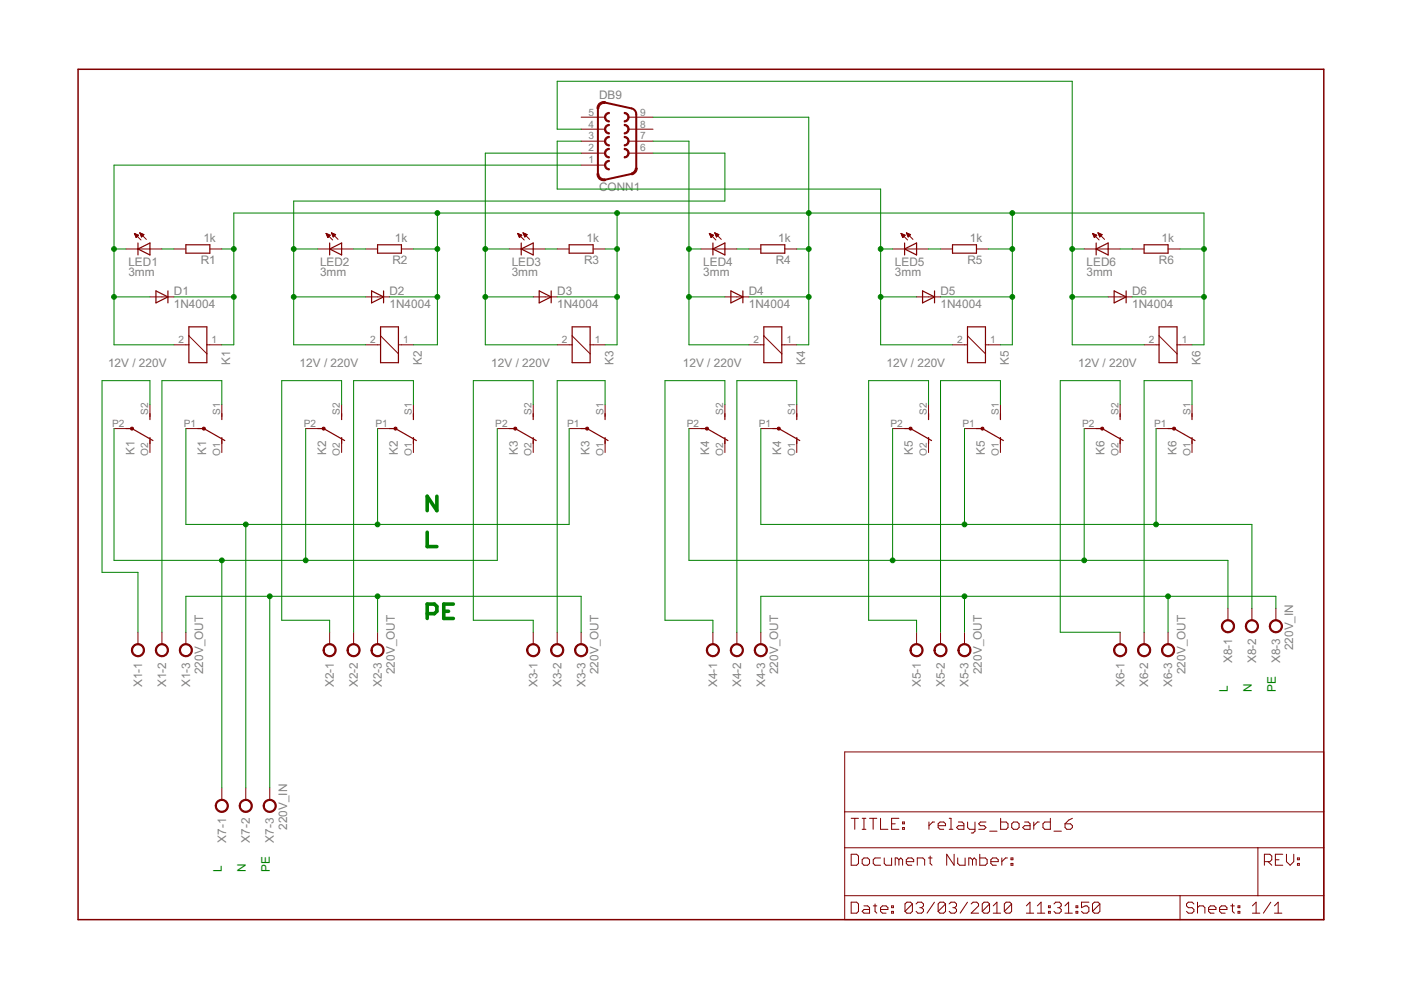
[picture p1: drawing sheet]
<svg xmlns="http://www.w3.org/2000/svg" width="297mm" height="210mm" viewBox="0 0 297 210" stroke-linecap="round" stroke-linejoin="round" font-family="sans-serif">
<defs><g id="words">
<g font-size="2.8" fill="#808080">
<text x="127" y="20.9">DB9</text>
<text x="127" y="40.6">CONN1</text>
<text x="43.1" y="51.3">1k</text>
<text x="83.7" y="51.3">1k</text>
<text x="124.4" y="51.3">1k</text>
<text x="165" y="51.3">1k</text>
<text x="205.6" y="51.3">1k</text>
<text x="246.3" y="51.3">1k</text>
<text x="27.2" y="58.5">3mm</text>
<text x="27.2" y="56.3">LED1</text>
<text x="42.6" y="56.1">R1</text>
<text x="67.9" y="58.5">3mm</text>
<text x="67.9" y="56.3">LED2</text>
<text x="83.2" y="56.1">R2</text>
<text x="108.5" y="58.5">3mm</text>
<text x="108.5" y="56.3">LED3</text>
<text x="123.8" y="56.1">R3</text>
<text x="149.1" y="58.5">3mm</text>
<text x="149.1" y="56.3">LED4</text>
<text x="164.5" y="56.1">R4</text>
<text x="189.8" y="58.5">3mm</text>
<text x="189.8" y="56.3">LED5</text>
<text x="205.1" y="56.1">R5</text>
<text x="230.4" y="58.5">3mm</text>
<text x="230.4" y="56.3">LED6</text>
<text x="245.7" y="56.1">R6</text>
<text x="36.9" y="65.3">1N4004</text>
<text x="36.9" y="62.5">D1</text>
<text x="82.6" y="65.3">1N4004</text>
<text x="82.6" y="62.5">D2</text>
<text x="118.1" y="65.3">1N4004</text>
<text x="118.1" y="62.5">D3</text>
<text x="158.8" y="65.3">1N4004</text>
<text x="158.8" y="62.5">D4</text>
<text x="199.4" y="65.3">1N4004</text>
<text x="199.4" y="62.5">D5</text>
<text x="240" y="65.3">1N4004</text>
<text x="240" y="62.5">D6</text>
<text x="22.9" y="77.8">12V / 220V</text>
<text x="48.8" y="77.4" transform="rotate(-90 48.8 77.4)">K1</text>
<text x="63.5" y="77.8">12V / 220V</text>
<text x="89.4" y="77.4" transform="rotate(-90 89.4 77.4)">K2</text>
<text x="104.2" y="77.8">12V / 220V</text>
<text x="130.1" y="77.4" transform="rotate(-90 130.1 77.4)">K3</text>
<text x="144.8" y="77.8">12V / 220V</text>
<text x="170.7" y="77.4" transform="rotate(-90 170.7 77.4)">K4</text>
<text x="188" y="77.8">12V / 220V</text>
<text x="213.9" y="77.4" transform="rotate(-90 213.9 77.4)">K5</text>
<text x="228.6" y="77.8">12V / 220V</text>
<text x="254.5" y="77.4" transform="rotate(-90 254.5 77.4)">K6</text>
<text x="28.5" y="96.5" transform="rotate(-90 28.5 96.5)">K1</text>
<text x="43.7" y="96.5" transform="rotate(-90 43.7 96.5)">K1</text>
<text x="69.1" y="96.5" transform="rotate(-90 69.1 96.5)">K2</text>
<text x="84.4" y="96.5" transform="rotate(-90 84.4 96.5)">K2</text>
<text x="109.8" y="96.5" transform="rotate(-90 109.8 96.5)">K3</text>
<text x="125" y="96.5" transform="rotate(-90 125 96.5)">K3</text>
<text x="150.4" y="96.5" transform="rotate(-90 150.4 96.5)">K4</text>
<text x="165.6" y="96.5" transform="rotate(-90 165.6 96.5)">K4</text>
<text x="193.6" y="96.5" transform="rotate(-90 193.6 96.5)">K5</text>
<text x="208.8" y="96.5" transform="rotate(-90 208.8 96.5)">K5</text>
<text x="234.2" y="96.5" transform="rotate(-90 234.2 96.5)">K6</text>
<text x="249.4" y="96.5" transform="rotate(-90 249.4 96.5)">K6</text>
<text x="274.2" y="137.9" transform="rotate(-90 274.2 137.9)">220V_IN</text>
<text x="43.1" y="142.9" transform="rotate(-90 43.1 142.9)">220V_OUT</text>
<text x="83.7" y="142.9" transform="rotate(-90 83.7 142.9)">220V_OUT</text>
<text x="126.9" y="142.9" transform="rotate(-90 126.9 142.9)">220V_OUT</text>
<text x="165" y="142.9" transform="rotate(-90 165 142.9)">220V_OUT</text>
<text x="208.2" y="142.9" transform="rotate(-90 208.2 142.9)">220V_OUT</text>
<text x="251.3" y="142.9" transform="rotate(-90 251.3 142.9)">220V_OUT</text>
<text x="261.2" y="140.6" transform="rotate(-90 261.2 140.6)">X8-1</text>
<text x="266.3" y="140.6" transform="rotate(-90 266.3 140.6)">X8-2</text>
<text x="271.4" y="140.6" transform="rotate(-90 271.4 140.6)">X8-3</text>
<text x="30.1" y="145.7" transform="rotate(-90 30.1 145.7)">X1-1</text>
<text x="35.2" y="145.7" transform="rotate(-90 35.2 145.7)">X1-2</text>
<text x="40.3" y="145.7" transform="rotate(-90 40.3 145.7)">X1-3</text>
<text x="70.8" y="145.7" transform="rotate(-90 70.8 145.7)">X2-1</text>
<text x="75.9" y="145.7" transform="rotate(-90 75.9 145.7)">X2-2</text>
<text x="80.9" y="145.7" transform="rotate(-90 80.9 145.7)">X2-3</text>
<text x="113.9" y="145.7" transform="rotate(-90 113.9 145.7)">X3-1</text>
<text x="119" y="145.7" transform="rotate(-90 119 145.7)">X3-2</text>
<text x="124.1" y="145.7" transform="rotate(-90 124.1 145.7)">X3-3</text>
<text x="152" y="145.7" transform="rotate(-90 152 145.7)">X4-1</text>
<text x="157.1" y="145.7" transform="rotate(-90 157.1 145.7)">X4-2</text>
<text x="162.2" y="145.7" transform="rotate(-90 162.2 145.7)">X4-3</text>
<text x="195.2" y="145.7" transform="rotate(-90 195.2 145.7)">X5-1</text>
<text x="200.3" y="145.7" transform="rotate(-90 200.3 145.7)">X5-2</text>
<text x="205.4" y="145.7" transform="rotate(-90 205.4 145.7)">X5-3</text>
<text x="238.4" y="145.7" transform="rotate(-90 238.4 145.7)">X6-1</text>
<text x="243.5" y="145.7" transform="rotate(-90 243.5 145.7)">X6-2</text>
<text x="248.5" y="145.7" transform="rotate(-90 248.5 145.7)">X6-3</text>
<text x="47.9" y="178.7" transform="rotate(-90 47.9 178.7)">X7-1</text>
<text x="53" y="178.7" transform="rotate(-90 53 178.7)">X7-2</text>
<text x="58.1" y="178.7" transform="rotate(-90 58.1 178.7)">X7-3</text>
<text x="60.9" y="175.9" transform="rotate(-90 60.9 175.9)">220V_IN</text>
</g>
<g font-size="2.8" fill="#008000">
<text x="260.4" y="146.7" transform="rotate(-90 260.4 146.7)">L</text>
<text x="265.4" y="146.7" transform="rotate(-90 265.4 146.7)">N</text>
<text x="270.5" y="146.7" transform="rotate(-90 270.5 146.7)">PE</text>
<text x="47" y="184.8" transform="rotate(-90 47 184.8)">L</text>
<text x="52.1" y="184.8" transform="rotate(-90 52.1 184.8)">N</text>
<text x="57.2" y="184.8" transform="rotate(-90 57.2 184.8)">PE</text>
</g>
<g font-size="2.4" fill="#808080">
<text x="124.8" y="29.6">3</text>
<text x="124.8" y="27">4</text>
<text x="124.8" y="24.5">5</text>
<text x="135.7" y="29.6">7</text>
<text x="135.7" y="27">8</text>
<text x="135.7" y="24.5">9</text>
<text x="124.8" y="34.7">1</text>
<text x="124.8" y="32.1">2</text>
<text x="135.7" y="32.1">6</text>
<text x="37.9" y="72.7">2</text>
<text x="44.8" y="72.7">1</text>
<text x="78.5" y="72.7">2</text>
<text x="85.5" y="72.7">1</text>
<text x="119.1" y="72.7">2</text>
<text x="126.1" y="72.7">1</text>
<text x="159.8" y="72.7">2</text>
<text x="166.7" y="72.7">1</text>
<text x="202.9" y="72.7">2</text>
<text x="209.9" y="72.7">1</text>
<text x="243.6" y="72.7">2</text>
<text x="250.5" y="72.7">1</text>
<text x="31.4" y="88" transform="rotate(-90 31.4 88)">S2</text>
<text x="46.7" y="88" transform="rotate(-90 46.7 88)">S1</text>
<text x="72.1" y="88" transform="rotate(-90 72.1 88)">S2</text>
<text x="87.3" y="88" transform="rotate(-90 87.3 88)">S1</text>
<text x="112.7" y="88" transform="rotate(-90 112.7 88)">S2</text>
<text x="127.9" y="88" transform="rotate(-90 127.9 88)">S1</text>
<text x="153.3" y="88" transform="rotate(-90 153.3 88)">S2</text>
<text x="168.6" y="88" transform="rotate(-90 168.6 88)">S1</text>
<text x="196.5" y="88" transform="rotate(-90 196.5 88)">S2</text>
<text x="211.7" y="88" transform="rotate(-90 211.7 88)">S1</text>
<text x="237.1" y="88" transform="rotate(-90 237.1 88)">S2</text>
<text x="252.4" y="88" transform="rotate(-90 252.4 88)">S1</text>
<text x="23.8" y="90.5">P2</text>
<text x="39" y="90.5">P1</text>
<text x="64.4" y="90.5">P2</text>
<text x="79.6" y="90.5">P1</text>
<text x="105" y="90.5">P2</text>
<text x="120.3" y="90.5">P1</text>
<text x="145.7" y="90.5">P2</text>
<text x="160.9" y="90.5">P1</text>
<text x="188.8" y="90.5">P2</text>
<text x="204.1" y="90.5">P1</text>
<text x="229.5" y="90.5">P2</text>
<text x="244.7" y="90.5">P1</text>
<text x="31.4" y="96.6" transform="rotate(-90 31.4 96.6)">O2</text>
<text x="46.7" y="96.6" transform="rotate(-90 46.7 96.6)">O1</text>
<text x="72.1" y="96.6" transform="rotate(-90 72.1 96.6)">O2</text>
<text x="87.3" y="96.6" transform="rotate(-90 87.3 96.6)">O1</text>
<text x="112.7" y="96.6" transform="rotate(-90 112.7 96.6)">O2</text>
<text x="127.9" y="96.6" transform="rotate(-90 127.9 96.6)">O1</text>
<text x="153.3" y="96.6" transform="rotate(-90 153.3 96.6)">O2</text>
<text x="168.6" y="96.6" transform="rotate(-90 168.6 96.6)">O1</text>
<text x="196.5" y="96.6" transform="rotate(-90 196.5 96.6)">O2</text>
<text x="211.7" y="96.6" transform="rotate(-90 211.7 96.6)">O1</text>
<text x="237.1" y="96.6" transform="rotate(-90 237.1 96.6)">O2</text>
<text x="252.4" y="96.6" transform="rotate(-90 252.4 96.6)">O1</text>
</g>
</g></defs>
<g fill="#800000" stroke="#800000" stroke-width=".32">
<path d="M16.6 14.7v180.3z"/>
<path d="M16.6 195h264.1z"/>
<path d="M280.7 14.7v180.3z"/>
<path d="M16.6 14.7h264.1z"/>
</g>
<g fill="#800000" stroke="#800000" stroke-width=".21">
<path d="M179.1 195h71.1z"/>
<path d="M266.7 179.7h14z"/>
<path d="M179.1 189.9v5.1z"/>
<path d="M180.5 191.3v2.3z"/>
<path d="M180.5 193.6h1.1z"/>
<path d="M181.6 193.6l.4-.4z"/>
<path d="M182 191.7v1.5z"/>
<path d="M181.6 191.3l.4 .4z"/>
<path d="M180.5 191.3h1.1z"/>
<path d="M183.2 192.1h.8z"/>
<path d="M184 192.1l.4 .3z"/>
<path d="M184.4 192.4v1.2z"/>
<path d="M183.2 193.6h1.2z"/>
<path d="M182.8 193.2l.4 .4z"/>
<path d="M183.2 192.8l-.4 .4z"/>
<path d="M183.2 192.8h1.2z"/>
<path d="M185.5 191.7v1.5z"/>
<path d="M185.5 193.2l.4 .4z"/>
<path d="M185.1 192.1h.8z"/>
<path d="M187.1 193.6h.8z"/>
<path d="M186.7 193.2l.4 .4z"/>
<path d="M186.7 192.4v.8z"/>
<path d="M186.7 192.4l.4-.3z"/>
<path d="M187.1 192.1h.8z"/>
<path d="M187.9 192.1l.4 .3z"/>
<path d="M188.3 192.4v.4z"/>
<path d="M186.7 192.8h1.6z"/>
<path d="M189 192.1h.4z"/>
<path d="M189.4 192.1v.3z"/>
<path d="M189 192.4h.4z"/>
<path d="M189 192.1v.3z"/>
<path d="M189 193.2h.4z"/>
<path d="M189.4 193.2v.4z"/>
<path d="M189 193.6h.4z"/>
<path d="M189 193.2v.4z"/>
<path d="M191.9 191.7v1.5z"/>
<path d="M191.9 191.7l.4-.4z"/>
<path d="M192.3 191.3h.8z"/>
<path d="M193.1 191.3l.3 .4z"/>
<path d="M193.4 191.7v1.5z"/>
<path d="M193.4 193.2l-.3 .4z"/>
<path d="M192.3 193.6h.8z"/>
<path d="M191.9 193.2l.4 .4z"/>
<path d="M191.9 193.2l1.5-1.5z"/>
<path d="M194.2 191.7l.4-.4z"/>
<path d="M194.6 191.3h.8z"/>
<path d="M195.4 191.3l.4 .4z"/>
<path d="M195.8 191.7v.4z"/>
<path d="M195.4 192.4l.4-.3z"/>
<path d="M195 192.4h.4z"/>
<path d="M195.4 192.4l.4 .4z"/>
<path d="M195.8 192.8v.4z"/>
<path d="M195.4 193.6l.4-.4z"/>
<path d="M194.6 193.6h.8z"/>
<path d="M194.2 193.2l.4 .4z"/>
<path d="M198.1 191.3l-1.5 2.3z"/>
<path d="M198.9 191.7v1.5z"/>
<path d="M198.9 191.7l.4-.4z"/>
<path d="M199.3 191.3h.8z"/>
<path d="M200.1 191.3l.4 .4z"/>
<path d="M200.5 191.7v1.5z"/>
<path d="M200.1 193.6l.4-.4z"/>
<path d="M199.3 193.6h.8z"/>
<path d="M198.9 193.2l.4 .4z"/>
<path d="M200.5 191.7l-1.6 1.5z"/>
<path d="M201.2 191.7l.4-.4z"/>
<path d="M201.6 191.3h.8z"/>
<path d="M202.4 191.3l.4 .4z"/>
<path d="M202.8 191.7v.4z"/>
<path d="M202.8 192.1l-.4 .3z"/>
<path d="M202 192.4h.4z"/>
<path d="M202.4 192.4l.4 .4z"/>
<path d="M202.8 192.8v.4z"/>
<path d="M202.8 193.2l-.4 .4z"/>
<path d="M201.6 193.6h.8z"/>
<path d="M201.2 193.2l.4 .4z"/>
<path d="M205.1 191.3l-1.5 2.3z"/>
<path d="M205.9 193.6h1.6z"/>
<path d="M205.9 193.6l1.6-1.5z"/>
<path d="M207.5 191.7v.4z"/>
<path d="M207.1 191.3l.4 .4z"/>
<path d="M206.3 191.3h.8z"/>
<path d="M205.9 191.7l.4-.4z"/>
<path d="M208.3 191.7v1.5z"/>
<path d="M208.3 191.7l.3-.4z"/>
<path d="M208.6 191.3h.8z"/>
<path d="M209.4 191.3l.4 .4z"/>
<path d="M209.8 191.7v1.5z"/>
<path d="M209.8 193.2l-.4 .4z"/>
<path d="M208.6 193.6h.8z"/>
<path d="M208.3 193.2l.3 .4z"/>
<path d="M209.8 191.7l-1.5 1.5z"/>
<path d="M210.6 192.1l.8-.8z"/>
<path d="M211.4 191.3v2.3z"/>
<path d="M210.6 193.6h1.6z"/>
<path d="M212.9 191.7v1.5z"/>
<path d="M212.9 191.7l.4-.4z"/>
<path d="M213.3 191.3h.8z"/>
<path d="M214.1 191.3l.4 .4z"/>
<path d="M214.5 191.7v1.5z"/>
<path d="M214.5 193.2l-.4 .4z"/>
<path d="M213.3 193.6h.8z"/>
<path d="M212.9 193.2l.4 .4z"/>
<path d="M214.5 191.7l-1.6 1.5z"/>
<path d="M218.4 191.3l-.8 .8z"/>
<path d="M218.4 191.3v2.3z"/>
<path d="M217.6 193.6h1.6z"/>
<path d="M219.9 192.1l.8-.8z"/>
<path d="M220.7 191.3v2.3z"/>
<path d="M219.9 193.6h1.6z"/>
<path d="M222.3 192.1h.4z"/>
<path d="M222.7 192.1v.3z"/>
<path d="M222.3 192.4h.4z"/>
<path d="M222.3 192.1v.3z"/>
<path d="M222.3 193.2h.4z"/>
<path d="M222.7 193.2v.4z"/>
<path d="M222.3 193.6h.4z"/>
<path d="M222.3 193.2v.4z"/>
<path d="M223.5 191.7l.3-.4z"/>
<path d="M223.8 191.3h.8z"/>
<path d="M224.6 191.3l.4 .4z"/>
<path d="M225 191.7v.4z"/>
<path d="M225 192.1l-.4 .3z"/>
<path d="M224.2 192.4h.4z"/>
<path d="M224.6 192.4l.4 .4z"/>
<path d="M225 192.8v.4z"/>
<path d="M225 193.2l-.4 .4z"/>
<path d="M223.8 193.6h.8z"/>
<path d="M223.5 193.2l.3 .4z"/>
<path d="M225.8 192.1l.8-.8z"/>
<path d="M226.6 191.3v2.3z"/>
<path d="M225.8 193.6h1.6z"/>
<path d="M228.1 192.1h.4z"/>
<path d="M228.5 192.1v.3z"/>
<path d="M228.1 192.4h.4z"/>
<path d="M228.1 192.1v.3z"/>
<path d="M228.1 193.2h.4z"/>
<path d="M228.5 193.2v.4z"/>
<path d="M228.1 193.6h.4z"/>
<path d="M228.1 193.2v.4z"/>
<path d="M229.3 191.3h1.6z"/>
<path d="M229.3 191.3v1.1z"/>
<path d="M229.3 192.4l.8-.3z"/>
<path d="M230.1 192.1h.4z"/>
<path d="M230.5 192.1l.4 .3z"/>
<path d="M230.9 192.4v.8z"/>
<path d="M230.5 193.6l.4-.4z"/>
<path d="M229.7 193.6h.8z"/>
<path d="M229.3 193.2l.4 .4z"/>
<path d="M231.6 191.7v1.5z"/>
<path d="M231.6 191.7l.4-.4z"/>
<path d="M232 191.3h.8z"/>
<path d="M232.8 191.3l.4 .4z"/>
<path d="M233.2 191.7v1.5z"/>
<path d="M232.8 193.6l.4-.4z"/>
<path d="M232 193.6h.8z"/>
<path d="M231.6 193.2l.4 .4z"/>
<path d="M231.6 193.2l1.6-1.5z"/>
<path d="M179.1 189.9h71.1z"/>
<path d="M179.1 179.7v10.2z"/>
<path d="M280.7 179.7v10.2z"/>
<path d="M250.2 189.9v5.1z"/>
<path d="M250.2 189.9h16.5z"/>
<path d="M250.2 195h30.5z"/>
<path d="M252.7 191.3l.4 .4z"/>
<path d="M251.9 191.3h.8z"/>
<path d="M251.9 191.3l-.3 .4z"/>
<path d="M251.6 191.7v.4z"/>
<path d="M251.6 192.1l.3 .3z"/>
<path d="M251.9 192.4h.8z"/>
<path d="M252.7 192.4l.4 .4z"/>
<path d="M253.1 192.8v.4z"/>
<path d="M252.7 193.6l.4-.4z"/>
<path d="M251.9 193.6h.8z"/>
<path d="M251.6 193.2l.3 .4z"/>
<path d="M253.9 191.3v2.3z"/>
<path d="M253.9 192.4l.4-.3z"/>
<path d="M254.3 192.1h.8z"/>
<path d="M255.1 192.1l.4 .3z"/>
<path d="M255.5 192.4v1.2z"/>
<path d="M256.6 193.6h.8z"/>
<path d="M256.2 193.2l.4 .4z"/>
<path d="M256.2 192.4v.8z"/>
<path d="M256.2 192.4l.4-.3z"/>
<path d="M256.6 192.1h.8z"/>
<path d="M257.4 192.1l.4 .3z"/>
<path d="M257.8 192.4v.4z"/>
<path d="M256.2 192.8h1.6z"/>
<path d="M259 193.6h.8z"/>
<path d="M258.6 193.2l.4 .4z"/>
<path d="M258.6 192.4v.8z"/>
<path d="M258.6 192.4l.4-.3z"/>
<path d="M259 192.1h.8z"/>
<path d="M259.8 192.1l.3 .3z"/>
<path d="M260.1 192.4v.4z"/>
<path d="M258.6 192.8h1.5z"/>
<path d="M261.3 191.7v1.5z"/>
<path d="M261.3 193.2l.4 .4z"/>
<path d="M260.9 192.1h.8z"/>
<path d="M262.5 192.1h.4z"/>
<path d="M262.9 192.1v.3z"/>
<path d="M262.5 192.4h.4z"/>
<path d="M262.5 192.1v.3z"/>
<path d="M262.5 193.2h.4z"/>
<path d="M262.9 193.2v.4z"/>
<path d="M262.5 193.6h.4z"/>
<path d="M262.5 193.2v.4z"/>
<path d="M265.5 192.1l.8-.8z"/>
<path d="M266.3 191.3v2.3z"/>
<path d="M265.5 193.6h1.6z"/>
<path d="M269.4 191.3l-1.5 2.3z"/>
<path d="M270.2 192.1l.8-.8z"/>
<path d="M271 191.3v2.3z"/>
<path d="M270.2 193.6h1.6z"/>
<path d="M268.1 181.1v2.4z"/>
<path d="M268.1 181.1h1.1z"/>
<path d="M269.2 181.1l.4 .4z"/>
<path d="M269.6 181.5v.8z"/>
<path d="M269.6 182.3l-.4 .4z"/>
<path d="M268.1 182.7h1.1z"/>
<path d="M268.9 182.7l.7 .8z"/>
<path d="M270.4 181.1h1.6z"/>
<path d="M270.4 181.1v2.4z"/>
<path d="M270.4 183.5h1.6z"/>
<path d="M270.4 182.3h.8z"/>
<path d="M272.8 181.1v1.6z"/>
<path d="M272.8 182.7l.7 .8z"/>
<path d="M273.5 183.5l.8-.8z"/>
<path d="M274.3 181.1v1.6z"/>
<path d="M275.1 181.9h.4z"/>
<path d="M275.5 181.9v.4z"/>
<path d="M275.1 182.3h.4z"/>
<path d="M275.1 181.9v.4z"/>
<path d="M275.1 183.1h.4z"/>
<path d="M275.5 183.1v.4z"/>
<path d="M275.1 183.5h.4z"/>
<path d="M275.1 183.1v.4z"/>
<path d="M266.7 179.7v10.2z"/>
<path d="M179.1 179.7h87.6z"/>
<path d="M266.7 189.9h14z"/>
<path d="M280.7 189.9v5.1z"/>
<path d="M179.1 172.1v7.6z"/>
<path d="M179.1 159.4h101.6z"/>
<path d="M280.7 159.4v12.7z"/>
<path d="M179.1 172.1h101.6z"/>
<path d="M179.1 159.4v12.7z"/>
<path d="M280.7 172.1v7.6z"/>
<path d="M181.2 173.5v2.3z"/>
<path d="M180.5 173.5h1.5z"/>
<path d="M182.8 175.8h.8z"/>
<path d="M183.2 173.5v2.3z"/>
<path d="M182.8 173.5h.8z"/>
<path d="M185.1 173.5v2.3z"/>
<path d="M184.4 173.5h1.5z"/>
<path d="M186.7 173.5v2.3z"/>
<path d="M186.7 175.8h1.6z"/>
<path d="M189 173.5h1.6z"/>
<path d="M189 173.5v2.3z"/>
<path d="M189 175.8h1.6z"/>
<path d="M189 174.7h.8z"/>
<path d="M191.4 174.3h.3z"/>
<path d="M191.7 174.3v.4z"/>
<path d="M191.4 174.7h.3z"/>
<path d="M191.4 174.3v.4z"/>
<path d="M191.4 175.5h.3z"/>
<path d="M191.7 175.5v.3z"/>
<path d="M191.4 175.8h.3z"/>
<path d="M191.4 175.5v.3z"/>
<path d="M180.5 181.1v2.4z"/>
<path d="M180.5 183.5h1.1z"/>
<path d="M181.6 183.5l.4-.4z"/>
<path d="M182 181.5v1.6z"/>
<path d="M181.6 181.1l.4 .4z"/>
<path d="M180.5 181.1h1.1z"/>
<path d="M183.2 183.5h.8z"/>
<path d="M184 183.5l.4-.4z"/>
<path d="M184.4 182.3v.8z"/>
<path d="M184 181.9l.4 .4z"/>
<path d="M183.2 181.9h.8z"/>
<path d="M183.2 181.9l-.4 .4z"/>
<path d="M182.8 182.3v.8z"/>
<path d="M182.8 183.1l.4 .4z"/>
<path d="M185.5 181.9h1.2z"/>
<path d="M185.5 181.9l-.4 .4z"/>
<path d="M185.1 182.3v.8z"/>
<path d="M185.1 183.1l.4 .4z"/>
<path d="M185.5 183.5h1.2z"/>
<path d="M187.5 181.9v1.2z"/>
<path d="M187.5 183.1l.4 .4z"/>
<path d="M187.9 183.5h1.1z"/>
<path d="M189 181.9v1.6z"/>
<path d="M189.8 181.9v1.6z"/>
<path d="M189.8 181.9h.4z"/>
<path d="M190.2 181.9l.4 .4z"/>
<path d="M190.6 182.3v1.2z"/>
<path d="M190.6 182.3l.4-.4z"/>
<path d="M191 181.9l.4 .4z"/>
<path d="M191.4 182.3v1.2z"/>
<path d="M192.5 183.5h.8z"/>
<path d="M192.2 183.1l.3 .4z"/>
<path d="M192.2 182.3v.8z"/>
<path d="M192.2 182.3l.3-.4z"/>
<path d="M192.5 181.9h.8z"/>
<path d="M193.3 181.9l.4 .4z"/>
<path d="M193.7 182.3v.4z"/>
<path d="M192.2 182.7h1.5z"/>
<path d="M194.5 181.9v1.6z"/>
<path d="M194.5 181.9h1.2z"/>
<path d="M195.7 181.9l.3 .4z"/>
<path d="M196 182.3v1.2z"/>
<path d="M197.2 181.5v1.6z"/>
<path d="M197.2 183.1l.4 .4z"/>
<path d="M196.8 181.9h.8z"/>
<path d="M200.7 181.1v2.4z"/>
<path d="M200.7 181.1l1.6 2.4z"/>
<path d="M202.3 181.1v2.4z"/>
<path d="M203.1 181.9v1.2z"/>
<path d="M203.1 183.1l.4 .4z"/>
<path d="M203.5 183.5h1.1z"/>
<path d="M204.6 181.9v1.6z"/>
<path d="M205.4 181.9v1.6z"/>
<path d="M205.4 181.9h.4z"/>
<path d="M205.8 181.9l.4 .4z"/>
<path d="M206.2 182.3v1.2z"/>
<path d="M206.2 182.3l.4-.4z"/>
<path d="M206.6 181.9l.4 .4z"/>
<path d="M207 182.3v1.2z"/>
<path d="M207.7 181.1v2.4z"/>
<path d="M207.7 183.5h1.2z"/>
<path d="M208.9 183.5l.4-.4z"/>
<path d="M209.3 182.3v.8z"/>
<path d="M208.9 181.9l.4 .4z"/>
<path d="M207.7 181.9h1.2z"/>
<path d="M210.5 183.5h.7z"/>
<path d="M210.1 183.1l.4 .4z"/>
<path d="M210.1 182.3v.8z"/>
<path d="M210.1 182.3l.4-.4z"/>
<path d="M210.5 181.9h.7z"/>
<path d="M211.2 181.9l.4 .4z"/>
<path d="M211.6 182.3v.4z"/>
<path d="M210.1 182.7h1.5z"/>
<path d="M212.4 181.9v1.6z"/>
<path d="M212.4 182.7l.8-.8z"/>
<path d="M213.2 181.9h.4z"/>
<path d="M214.4 181.9h.4z"/>
<path d="M214.8 181.9v.4z"/>
<path d="M214.4 182.3h.4z"/>
<path d="M214.4 181.9v.4z"/>
<path d="M214.4 183.1h.4z"/>
<path d="M214.8 183.1v.4z"/>
<path d="M214.4 183.5h.4z"/>
<path d="M214.4 183.1v.4z"/>
<path d="M197 174.3v1.5z"/>
<path d="M197 175.1l.7-.8z"/>
<path d="M197.7 174.3h.4z"/>
<path d="M199.3 175.8h.8z"/>
<path d="M198.9 175.5l.4 .3z"/>
<path d="M198.9 174.7v.8z"/>
<path d="M198.9 174.7l.4-.4z"/>
<path d="M199.3 174.3h.8z"/>
<path d="M200.1 174.3l.4 .4z"/>
<path d="M200.5 174.7v.4z"/>
<path d="M198.9 175.1h1.6z"/>
<path d="M201.3 173.5h.3z"/>
<path d="M201.6 173.5v2.3z"/>
<path d="M201.3 175.8h.7z"/>
<path d="M203.2 174.3h.8z"/>
<path d="M204 174.3l.4 .4z"/>
<path d="M204.4 174.7v1.1z"/>
<path d="M203.2 175.8h1.2z"/>
<path d="M202.8 175.5l.4 .3z"/>
<path d="M202.8 175.5l.4-.4z"/>
<path d="M203.2 175.1h1.2z"/>
<path d="M205.1 174.3v1.2z"/>
<path d="M205.1 175.5l.4 .3z"/>
<path d="M205.5 175.8h1.2z"/>
<path d="M206.7 174.3v1.9z"/>
<path d="M206.3 176.6l.4-.4z"/>
<path d="M205.9 176.6h.4z"/>
<path d="M207.5 175.8h1.2z"/>
<path d="M208.7 175.8l.3-.3z"/>
<path d="M208.7 175.1l.3 .4z"/>
<path d="M207.9 175.1h.8z"/>
<path d="M207.5 174.7l.4 .4z"/>
<path d="M207.5 174.7l.4-.4z"/>
<path d="M207.9 174.3h1.1z"/>
<path d="M209.8 176.2h1.6z"/>
<path d="M212.2 173.5v2.3z"/>
<path d="M212.2 175.8h1.1z"/>
<path d="M213.3 175.8l.4-.3z"/>
<path d="M213.7 174.7v.8z"/>
<path d="M213.3 174.3l.4 .4z"/>
<path d="M212.2 174.3h1.1z"/>
<path d="M214.9 175.8h.8z"/>
<path d="M215.7 175.8l.4-.3z"/>
<path d="M216.1 174.7v.8z"/>
<path d="M215.7 174.3l.4 .4z"/>
<path d="M214.9 174.3h.8z"/>
<path d="M214.9 174.3l-.4 .4z"/>
<path d="M214.5 174.7v.8z"/>
<path d="M214.5 175.5l.4 .3z"/>
<path d="M217.2 174.3h.8z"/>
<path d="M218 174.3l.4 .4z"/>
<path d="M218.4 174.7v1.1z"/>
<path d="M217.2 175.8h1.2z"/>
<path d="M216.8 175.5l.4 .3z"/>
<path d="M216.8 175.5l.4-.4z"/>
<path d="M217.2 175.1h1.2z"/>
<path d="M219.2 174.3v1.5z"/>
<path d="M219.2 175.1l.8-.8z"/>
<path d="M220 174.3h.3z"/>
<path d="M222.7 173.5v2.3z"/>
<path d="M221.5 175.8h1.2z"/>
<path d="M221.1 175.5l.4 .3z"/>
<path d="M221.1 174.7v.8z"/>
<path d="M221.1 174.7l.4-.4z"/>
<path d="M221.5 174.3h1.2z"/>
<path d="M223.5 176.2h1.5z"/>
<path d="M226.6 173.9l.8-.4z"/>
<path d="M226.6 173.9l-.8 .8z"/>
<path d="M225.8 174.7v.8z"/>
<path d="M225.8 175.5l.4 .3z"/>
<path d="M226.2 175.8h.8z"/>
<path d="M227 175.8l.4-.3z"/>
<path d="M227.4 175.1v.4z"/>
<path d="M227 174.7l.4 .4z"/>
<path d="M225.8 174.7h1.2z"/>
<path d="M36.9 73.1h2.5z"/>
<path d="M44.5 73.1h2.5z"/>
<path d="M39.4 73.1h.6z"/>
<path d="M43.9 73.1h.6z"/>
<path d="M40 71.2l3.9 3.8z"/>
<path d="M47 93.4v2.5z"/>
<path d="M47 85.8v2.5z"/>
<path d="M39.4 90.9h2.6z"/>
<path d="M31.8 93.4v2.5z"/>
<path d="M31.8 85.8v2.5z"/>
<path d="M24.2 90.9h2.5z"/>
<path d="M77.5 73.1h2.6z"/>
<path d="M85.1 73.1h2.6z"/>
<path d="M80.1 73.1h.6z"/>
<path d="M84.5 73.1h.6z"/>
<path d="M80.7 71.2l3.8 3.8z"/>
<path d="M87.7 93.4v2.5z"/>
<path d="M87.7 85.8v2.5z"/>
<path d="M80.1 90.9h2.5z"/>
<path d="M72.4 93.4v2.5z"/>
<path d="M72.4 85.8v2.5z"/>
<path d="M64.8 90.9h2.6z"/>
<path d="M118.1 73.1h2.6z"/>
<path d="M125.8 73.1h2.5z"/>
<path d="M120.7 73.1h.6z"/>
<path d="M125.1 73.1h.7z"/>
<path d="M121.3 71.2l3.8 3.8z"/>
<path d="M128.3 93.4v2.5z"/>
<path d="M128.3 85.8v2.5z"/>
<path d="M120.7 90.9h2.5z"/>
<path d="M113.1 93.4v2.5z"/>
<path d="M113.1 85.8v2.5z"/>
<path d="M105.4 90.9h2.6z"/>
<path d="M158.8 73.1h2.5z"/>
<path d="M166.4 73.1h2.5z"/>
<path d="M161.3 73.1h.6z"/>
<path d="M165.8 73.1h.6z"/>
<path d="M161.9 71.2l3.9 3.8z"/>
<path d="M168.9 93.4v2.5z"/>
<path d="M168.9 85.8v2.5z"/>
<path d="M161.3 90.9h2.6z"/>
<path d="M153.7 93.4v2.5z"/>
<path d="M153.7 85.8v2.5z"/>
<path d="M146.1 90.9h2.5z"/>
<path d="M202 73.1h2.5z"/>
<path d="M209.6 73.1h2.5z"/>
<path d="M204.5 73.1h.6z"/>
<path d="M208.9 73.1h.7z"/>
<path d="M205.1 71.2l3.8 3.8z"/>
<path d="M212.1 93.4v2.5z"/>
<path d="M212.1 85.8v2.5z"/>
<path d="M204.5 90.9h2.5z"/>
<path d="M196.9 93.4v2.5z"/>
<path d="M196.9 85.8v2.5z"/>
<path d="M189.3 90.9h2.5z"/>
<path d="M242.6 73.1h2.5z"/>
<path d="M250.2 73.1h2.5z"/>
<path d="M245.1 73.1h.6z"/>
<path d="M249.6 73.1h.6z"/>
<path d="M245.7 71.2l3.9 3.8z"/>
<path d="M252.7 93.4v2.5z"/>
<path d="M252.7 85.8v2.5z"/>
<path d="M245.1 90.9h2.5z"/>
<path d="M237.5 93.4v2.5z"/>
<path d="M237.5 85.8v2.5z"/>
<path d="M229.9 90.9h2.5z"/>
<path d="M29.3 134v2.6z"/>
<path d="M34.3 134v2.6z"/>
<path d="M39.4 134v2.6z"/>
<path d="M69.9 134v2.6z"/>
<path d="M75 134v2.6z"/>
<path d="M80.1 134v2.6z"/>
<path d="M113.1 134v2.6z"/>
<path d="M118.1 134v2.6z"/>
<path d="M123.2 134v2.6z"/>
<path d="M151.2 134v2.6z"/>
<path d="M156.2 134v2.6z"/>
<path d="M161.3 134v2.6z"/>
<path d="M194.3 134v2.6z"/>
<path d="M199.4 134v2.6z"/>
<path d="M204.5 134v2.6z"/>
<path d="M237.5 134v2.6z"/>
<path d="M242.6 134v2.6z"/>
<path d="M247.6 134v2.6z"/>
<path d="M47 167v2.6z"/>
<path d="M52.1 167v2.6z"/>
<path d="M57.2 167v2.6z"/>
<path d="M31.8 62.9h2.5z"/>
<path d="M34.3 62.9h2.6z"/>
<path d="M77.5 62.9h2.6z"/>
<path d="M80.1 62.9h2.5z"/>
<path d="M113.1 62.9h2.5z"/>
<path d="M115.6 62.9h2.5z"/>
<path d="M153.7 62.9h2.5z"/>
<path d="M156.2 62.9h2.6z"/>
<path d="M194.3 62.9h2.6z"/>
<path d="M196.9 62.9h2.5z"/>
<path d="M234.9 62.9h2.6z"/>
<path d="M237.5 62.9h2.5z"/>
<path d="M36.9 52.8h2.5z"/>
<path d="M44.5 52.8h2.5z"/>
<path d="M26.7 52.8h2.6z"/>
<path d="M31.8 52.8h2.5z"/>
<path d="M29.3 52.8h2.5z"/>
<path d="M29.6 49.4l1.4 1.4z"/>
<path d="M28.5 49.5l1.4 1.4z"/>
<path d="M29.6 49.4l.9 .3z"/>
<path d="M30.5 49.7l-.5 .5z"/>
<path d="M29.6 49.4l.4 .8z"/>
<path d="M29.9 50.1h.3z"/>
<path d="M29.9 50h.4z"/>
<path d="M29.8 49.8h.6z"/>
<path d="M29.8 49.7h.6z"/>
<path d="M29.7 49.6h.5z"/>
<path d="M29.7 49.5h.2z"/>
<path d="M28.5 49.5l.9 .4z"/>
<path d="M29.4 49.9l-.5 .5z"/>
<path d="M28.5 49.5l.4 .9z"/>
<path d="M28.8 50.2h.3z"/>
<path d="M28.7 50.1h.5z"/>
<path d="M28.7 50h.6z"/>
<path d="M28.6 49.8h.7z"/>
<path d="M28.6 49.7h.4z"/>
<path d="M28.5 49.6h.2z"/>
<path d="M77.5 52.8h2.6z"/>
<path d="M85.1 52.8h2.6z"/>
<path d="M67.4 52.8h2.5z"/>
<path d="M72.4 52.8h2.6z"/>
<path d="M69.9 52.8h2.5z"/>
<path d="M70.3 49.4l1.4 1.4z"/>
<path d="M69.1 49.5l1.4 1.4z"/>
<path d="M70.3 49.4l.9 .3z"/>
<path d="M71.2 49.7l-.5 .5z"/>
<path d="M70.3 49.4l.4 .8z"/>
<path d="M70.6 50.1h.2z"/>
<path d="M70.5 50h.5z"/>
<path d="M70.5 49.8h.6z"/>
<path d="M70.4 49.7h.7z"/>
<path d="M70.4 49.6h.4z"/>
<path d="M70.3 49.5h.2z"/>
<path d="M69.1 49.5l.9 .4z"/>
<path d="M70 49.9l-.5 .5z"/>
<path d="M69.1 49.5l.4 .9z"/>
<path d="M69.4 50.2h.3z"/>
<path d="M69.4 50.1h.4z"/>
<path d="M69.3 50h.6z"/>
<path d="M69.3 49.8h.6z"/>
<path d="M69.2 49.7h.4z"/>
<path d="M69.2 49.6h.1z"/>
<path d="M118.1 52.8h2.6z"/>
<path d="M125.8 52.8h2.5z"/>
<path d="M108 52.8h2.5z"/>
<path d="M113.1 52.8h2.5z"/>
<path d="M110.5 52.8h2.6z"/>
<path d="M110.9 49.4l1.4 1.4z"/>
<path d="M109.7 49.5l1.4 1.4z"/>
<path d="M110.9 49.4l.9 .3z"/>
<path d="M111.8 49.7l-.5 .5z"/>
<path d="M110.9 49.4l.4 .8z"/>
<path d="M111.2 50.1h.3z"/>
<path d="M111.1 50h.5z"/>
<path d="M111.1 49.8h.6z"/>
<path d="M111 49.7h.7z"/>
<path d="M111 49.6h.4z"/>
<path d="M110.9 49.5h.2z"/>
<path d="M109.7 49.5l.9 .4z"/>
<path d="M110.6 49.9l-.5 .5z"/>
<path d="M109.7 49.5l.4 .9z"/>
<path d="M110 50.2h.3z"/>
<path d="M110 50.1h.4z"/>
<path d="M110 50h.6z"/>
<path d="M109.9 49.8h.7z"/>
<path d="M109.9 49.7h.4z"/>
<path d="M109.8 49.6h.2z"/>
<path d="M158.8 52.8h2.5z"/>
<path d="M166.4 52.8h2.5z"/>
<path d="M148.6 52.8h2.6z"/>
<path d="M153.7 52.8h2.5z"/>
<path d="M151.2 52.8h2.5z"/>
<path d="M151.5 49.4l1.4 1.4z"/>
<path d="M150.4 49.5l1.4 1.4z"/>
<path d="M151.5 49.4l.9 .3z"/>
<path d="M152.4 49.7l-.5 .5z"/>
<path d="M151.5 49.4l.4 .8z"/>
<path d="M151.8 50.1h.3z"/>
<path d="M151.8 50h.4z"/>
<path d="M151.7 49.8h.6z"/>
<path d="M151.7 49.7h.6z"/>
<path d="M151.6 49.6h.5z"/>
<path d="M151.6 49.5h.2z"/>
<path d="M150.4 49.5l.9 .4z"/>
<path d="M151.3 49.9l-.5 .5z"/>
<path d="M150.4 49.5l.4 .9z"/>
<path d="M150.7 50.2h.3z"/>
<path d="M150.6 50.1h.5z"/>
<path d="M150.6 50h.6z"/>
<path d="M150.5 49.8h.7z"/>
<path d="M150.5 49.7h.4z"/>
<path d="M150.4 49.6h.2z"/>
<path d="M199.4 52.8h2.6z"/>
<path d="M207 52.8h2.6z"/>
<path d="M189.3 52.8h2.5z"/>
<path d="M194.3 52.8h2.6z"/>
<path d="M191.8 52.8h2.5z"/>
<path d="M192.2 49.4l1.4 1.4z"/>
<path d="M191 49.5l1.4 1.4z"/>
<path d="M192.2 49.4l.9 .3z"/>
<path d="M193.1 49.7l-.5 .5z"/>
<path d="M192.2 49.4l.4 .8z"/>
<path d="M192.5 50.1h.2z"/>
<path d="M192.4 50h.4z"/>
<path d="M192.4 49.8h.6z"/>
<path d="M192.3 49.7h.7z"/>
<path d="M192.3 49.6h.4z"/>
<path d="M192.2 49.5h.2z"/>
<path d="M191 49.5l.9 .4z"/>
<path d="M191.4 50.4l.5-.5z"/>
<path d="M191 49.5l.4 .9z"/>
<path d="M191.3 50.2h.3z"/>
<path d="M191.3 50.1h.4z"/>
<path d="M191.2 50h.6z"/>
<path d="M191.2 49.8h.6z"/>
<path d="M191.1 49.7h.4z"/>
<path d="M191.1 49.6h.2z"/>
<path d="M240 52.8h2.6z"/>
<path d="M247.6 52.8h2.6z"/>
<path d="M229.9 52.8h2.5z"/>
<path d="M234.9 52.8h2.6z"/>
<path d="M232.4 52.8h2.5z"/>
<path d="M232.8 49.4l1.4 1.4z"/>
<path d="M231.6 49.5l1.4 1.4z"/>
<path d="M232.8 49.4l.9 .3z"/>
<path d="M233.2 50.2l.5-.5z"/>
<path d="M232.8 49.4l.4 .8z"/>
<path d="M233.1 50.1h.3z"/>
<path d="M233 50h.5z"/>
<path d="M233 49.8h.6z"/>
<path d="M232.9 49.7h.7z"/>
<path d="M232.9 49.6h.4z"/>
<path d="M232.8 49.5h.2z"/>
<path d="M231.6 49.5l.9 .4z"/>
<path d="M232.5 49.9l-.5 .5z"/>
<path d="M231.6 49.5l.4 .9z"/>
<path d="M232 50.2h.2z"/>
<path d="M231.9 50.1h.4z"/>
<path d="M231.9 50h.6z"/>
<path d="M231.8 49.8h.7z"/>
<path d="M231.8 49.7h.4z"/>
<path d="M231.7 49.6h.2z"/>
<path d="M123.2 35h5.1z"/>
<path d="M133.4 32.5h5.1z"/>
<path d="M123.2 32.5h5.1z"/>
<path d="M133.4 29.9h5.1z"/>
<path d="M123.2 29.9h5.1z"/>
<path d="M133.4 27.4h5.1z"/>
<path d="M123.2 27.4h5.1z"/>
<path d="M133.4 24.8h5.1z"/>
<path d="M123.2 24.8h5.1z"/>
<path d="M260.3 129v2.5z"/>
<path d="M265.4 129v2.5z"/>
<path d="M270.5 129v2.5z"/>
<path d="M83.6 90.6h.5v.5h-.5z" fill-rule="evenodd"/>
<path d="M28.2 136.9a1.39 1.39 0 0 1 2.2 .2 1.39 1.39 0 0 1-.8 2.1 1.39 1.39 0 0 1-1.7-1.3h.2a1.14 1.14 0 0 1 1.6-1.1 1.14 1.14 0 0 1 .3 1.9 1.14 1.14 0 0 1-1.8-.6l-.1-.2h-.2z" fill-rule="evenodd"/>
<path d="M33.3 136.9a1.39 1.39 0 0 1 2.2 .2 1.39 1.39 0 0 1-.8 2.1 1.39 1.39 0 0 1-1.8-1.3h.3a1.14 1.14 0 0 1 1.6-1.1 1.14 1.14 0 0 1 .3 1.9 1.14 1.14 0 0 1-1.9-.6v-.2h-.3z" fill-rule="evenodd"/>
<path d="M38.4 136.9a1.39 1.39 0 0 1 2.2 .2 1.39 1.39 0 0 1-.8 2.1 1.39 1.39 0 0 1-1.8-1.3h.3a1.14 1.14 0 0 1 1.6-1.1 1.14 1.14 0 0 1 .3 1.9 1.14 1.14 0 0 1-1.9-.6v-.2h-.3z" fill-rule="evenodd"/>
<path d="M68.9 136.9a1.4 1.4 0 0 1 2.2 .2 1.4 1.4 0 0 1-.8 2.1 1.4 1.4 0 0 1-1.8-1.3h.2a1.14 1.14 0 0 1 1.7-1 1.14 1.14 0 0 1 .2 1.9 1.14 1.14 0 0 1-1.8-.7l-.1-.2h-.2z" fill-rule="evenodd"/>
<path d="M73.9 136.9a1.4 1.4 0 0 1 2.3 .2 1.4 1.4 0 0 1-.8 2.1 1.4 1.4 0 0 1-1.8-1.3h.2a1.14 1.14 0 0 1 1.7-1 1.14 1.14 0 0 1 .2 1.9 1.14 1.14 0 0 1-1.8-.7l-.1-.2h-.2z" fill-rule="evenodd"/>
<path d="M79 136.9a1.4 1.4 0 0 1 2.2 .2 1.4 1.4 0 0 1-.8 2.1 1.4 1.4 0 0 1-1.7-1.3h.2a1.14 1.14 0 0 1 1.7-1 1.14 1.14 0 0 1 .1 1.9 1.14 1.14 0 0 1-1.8-.7v-.2h-.2z" fill-rule="evenodd"/>
<path d="M112 136.9a1.4 1.4 0 0 1 2.3 .2 1.4 1.4 0 0 1-.9 2.1 1.4 1.4 0 0 1-1.7-1.3h.2a1.15 1.15 0 0 1 1.6-1.1 1.15 1.15 0 0 1 .3 1.9 1.15 1.15 0 0 1-1.8-.6l-.1-.2h-.2z" fill-rule="evenodd"/>
<path d="M117.1 136.9a1.4 1.4 0 0 1 2.2 .2 1.4 1.4 0 0 1-.8 2.1 1.4 1.4 0 0 1-1.8-1.3h.3a1.15 1.15 0 0 1 1.6-1.1 1.15 1.15 0 0 1 .3 1.9 1.15 1.15 0 0 1-1.9-.6v-.2h-.3z" fill-rule="evenodd"/>
<path d="M122.2 136.9a1.4 1.4 0 0 1 2.2 .2 1.4 1.4 0 0 1-.8 2.1 1.4 1.4 0 0 1-1.8-1.3h.3a1.15 1.15 0 0 1 1.6-1.1 1.15 1.15 0 0 1 .3 1.9 1.15 1.15 0 0 1-1.9-.6v-.2h-.3z" fill-rule="evenodd"/>
<path d="M150.1 136.9a1.39 1.39 0 0 1 2.2 .2 1.39 1.39 0 0 1-.8 2.1 1.39 1.39 0 0 1-1.7-1.3h.2a1.15 1.15 0 0 1 1.6-1.1 1.15 1.15 0 0 1 .3 1.9 1.15 1.15 0 0 1-1.8-.6l-.1-.2h-.2z" fill-rule="evenodd"/>
<path d="M155.2 136.9a1.39 1.39 0 0 1 2.2 .2 1.39 1.39 0 0 1-.8 2.1 1.39 1.39 0 0 1-1.8-1.3h.3a1.15 1.15 0 0 1 1.6-1.1 1.15 1.15 0 0 1 .3 1.9 1.15 1.15 0 0 1-1.9-.6v-.2h-.3z" fill-rule="evenodd"/>
<path d="M160.3 136.9a1.39 1.39 0 0 1 2.2 .2 1.39 1.39 0 0 1-.8 2.1 1.39 1.39 0 0 1-1.8-1.3h.3a1.14 1.14 0 0 1 1.6-1.1 1.14 1.14 0 0 1 .2 1.9 1.14 1.14 0 0 1-1.8-.6v-.2h-.3z" fill-rule="evenodd"/>
<path d="M193.3 136.9a1.39 1.39 0 0 1 2.2 .2 1.39 1.39 0 0 1-.8 2.1 1.39 1.39 0 0 1-1.8-1.3h.3a1.14 1.14 0 0 1 1.7-1 1.14 1.14 0 0 1 .1 1.9 1.14 1.14 0 0 1-1.8-.7v-.2h-.3z" fill-rule="evenodd"/>
<path d="M198.4 136.9a1.39 1.39 0 0 1 2.2 .2 1.39 1.39 0 0 1-.8 2.1 1.39 1.39 0 0 1-1.8-1.3h.3a1.14 1.14 0 0 1 1.6-1 1.14 1.14 0 0 1 .2 1.9 1.14 1.14 0 0 1-1.8-.7v-.2h-.3z" fill-rule="evenodd"/>
<path d="M203.5 136.9a1.4 1.4 0 0 1 2.2 .2 1.4 1.4 0 0 1-.8 2.1 1.4 1.4 0 0 1-1.8-1.3h.2a1.14 1.14 0 0 1 1.7-1 1.14 1.14 0 0 1 .2 1.9 1.14 1.14 0 0 1-1.8-.7l-.1-.2h-.2z" fill-rule="evenodd"/>
<path d="M236.5 136.9a1.4 1.4 0 0 1 2.2 .2 1.4 1.4 0 0 1-.8 2.1 1.4 1.4 0 0 1-1.8-1.3h.2a1.15 1.15 0 0 1 1.7-1.1 1.15 1.15 0 0 1 .2 1.9 1.15 1.15 0 0 1-1.8-.6l-.1-.2h-.2z" fill-rule="evenodd"/>
<path d="M241.6 136.9a1.4 1.4 0 0 1 2.2 .2 1.4 1.4 0 0 1-.9 2.1 1.4 1.4 0 0 1-1.7-1.3h.2a1.15 1.15 0 0 1 1.6-1.1 1.15 1.15 0 0 1 .3 1.9 1.15 1.15 0 0 1-1.8-.6l-.1-.2h-.2z" fill-rule="evenodd"/>
<path d="M246.6 136.9a1.4 1.4 0 0 1 2.3 .2 1.4 1.4 0 0 1-.9 2.1 1.4 1.4 0 0 1-1.7-1.3h.2a1.15 1.15 0 0 1 1.6-1.1 1.15 1.15 0 0 1 .3 1.9 1.15 1.15 0 0 1-1.9-.6v-.2h-.2z" fill-rule="evenodd"/>
<path d="M46 169.9a1.4 1.4 0 0 1 2.2 .2 1.4 1.4 0 0 1-.8 2.1 1.4 1.4 0 0 1-1.8-1.3h.3a1.14 1.14 0 0 1 1.7-1 1.14 1.14 0 0 1 .1 1.9 1.14 1.14 0 0 1-1.8-.6v-.3h-.3z" fill-rule="evenodd"/>
<path d="M51.1 169.9a1.4 1.4 0 0 1 2.2 .2 1.4 1.4 0 0 1-.8 2.1 1.4 1.4 0 0 1-1.8-1.3h.3a1.14 1.14 0 0 1 1.7-1 1.14 1.14 0 0 1 .1 1.9 1.14 1.14 0 0 1-1.8-.6v-.3h-.3z" fill-rule="evenodd"/>
<path d="M56.2 169.9a1.4 1.4 0 0 1 2.2 .2 1.4 1.4 0 0 1-.8 2.1 1.4 1.4 0 0 1-1.8-1.3h.2a1.14 1.14 0 0 1 1.7-1 1.14 1.14 0 0 1 .2 1.9 1.14 1.14 0 0 1-1.8-.6l-.1-.3h-.2z" fill-rule="evenodd"/>
<path d="M128.5 31.7l.7-.2v.2a.76 .76 0 0 0-.8 .8 .76 .76 0 0 0 .8 .7v.3a1.02 1.02 0 0 1-1-.7 1.02 1.02 0 0 1 .3-1.1z" fill-rule="evenodd"/>
<path d="M132.4 31.5a1.02 1.02 0 0 1 1 1 1.02 1.02 0 0 1-1 1v-.3a.76 .76 0 0 0 .7-.7 .76 .76 0 0 0-.7-.8z" fill-rule="evenodd"/>
<path d="M128.5 34.2l.7-.2v.2a.76 .76 0 0 0-.8 .8 .76 .76 0 0 0 .8 .8v.2a1.02 1.02 0 0 1-1-.6 1.02 1.02 0 0 1 .3-1.2z" fill-rule="evenodd"/>
<path d="M132.4 26.4a1.02 1.02 0 0 1 1 1 1.02 1.02 0 0 1-1 1v-.2a.76 .76 0 0 0 .7-.8 .76 .76 0 0 0-.7-.8z" fill-rule="evenodd"/>
<path d="M128.5 29.1l.7-.2v.3a.76 .76 0 0 0-.8 .7 .76 .76 0 0 0 .8 .8v.2a1.02 1.02 0 0 1-1-.6 1.02 1.02 0 0 1 .3-1.2z" fill-rule="evenodd"/>
<path d="M132.4 28.9a1.02 1.02 0 0 1 1 1 1.02 1.02 0 0 1-1 1v-.2a.76 .76 0 0 0 .7-.8 .76 .76 0 0 0-.7-.7z" fill-rule="evenodd"/>
<path d="M128.5 26.6l.7-.2v.2a.76 .76 0 0 0-.8 .8 .76 .76 0 0 0 .8 .8v.2a1.02 1.02 0 0 1-1-.7 1.02 1.02 0 0 1 .3-1.1z" fill-rule="evenodd"/>
<path d="M132.4 23.8a1.02 1.02 0 0 1 1 1 1.02 1.02 0 0 1-1 1.1v-.3a.76 .76 0 0 0 .7-.8 .76 .76 0 0 0-.7-.7z" fill-rule="evenodd"/>
<path d="M128.5 24.1l.7-.3v.3a.76 .76 0 0 0-.8 .7 .76 .76 0 0 0 .8 .8v.3a1.02 1.02 0 0 1-1-.7 1.02 1.02 0 0 1 .3-1.1z" fill-rule="evenodd"/>
<path d="M126.6 36.9h.4l.3 .7 .4 .3h.6l.1 .4a1.43 1.43 0 0 1-1.8-1.4z" fill-rule="evenodd"/>
<path d="M134.7 35.6h.4l-.2 .8-.5 .5-.5 .2v-.4l.5-.3z" fill-rule="evenodd"/>
<path d="M127 21.9l.6-.3h.8l-.1 .3-.6 .1-.4 .3-.3 .7h-.4v-.5z" fill-rule="evenodd"/>
<path d="M259.3 131.8a1.4 1.4 0 0 1 2.3 .3 1.4 1.4 0 0 1-.9 2 1.4 1.4 0 0 1-1.7-1.3h.2a1.15 1.15 0 0 1 1.6-1.1 1.15 1.15 0 0 1 .3 1.9 1.15 1.15 0 0 1-1.9-.5v-.3h-.2z" fill-rule="evenodd"/>
<path d="M264.4 131.8a1.39 1.39 0 0 1 2.2 .3 1.39 1.39 0 0 1-.8 2 1.39 1.39 0 0 1-1.8-1.3h.3a1.15 1.15 0 0 1 1.6-1.1 1.15 1.15 0 0 1 .3 1.9 1.15 1.15 0 0 1-1.9-.5v-.3h-.3z" fill-rule="evenodd"/>
<path d="M269.5 131.8a1.39 1.39 0 0 1 2.2 .3 1.39 1.39 0 0 1-.8 2 1.39 1.39 0 0 1-1.8-1.3h.3a1.15 1.15 0 0 1 1.6-1.1 1.15 1.15 0 0 1 .3 1.9 1.15 1.15 0 0 1-1.9-.5v-.3h-.3z" fill-rule="evenodd"/>
<circle cx="43.2" cy="90.9" r=".33"/>
<circle cx="28" cy="90.9" r=".33"/>
<circle cx="68.6" cy="90.9" r=".33"/>
<circle cx="124.5" cy="90.9" r=".32"/>
<circle cx="109.2" cy="90.9" r=".32"/>
<circle cx="165.1" cy="90.9" r=".33"/>
<circle cx="149.9" cy="90.9" r=".33"/>
<circle cx="208.3" cy="90.9" r=".33"/>
<circle cx="193.1" cy="90.9" r=".33"/>
<circle cx="248.9" cy="90.9" r=".32"/>
<circle cx="233.7" cy="90.9" r=".32"/>
</g>
<g fill="#800000" stroke="#800000" stroke-width=".25">
<path d="M40 69.3v1.9z"/>
<path d="M40 76.9h3.9z"/>
<path d="M43.9 75v1.9z"/>
<path d="M40 69.3h3.9z"/>
<path d="M40 73.1v3.8z"/>
<path d="M43.9 69.3v3.8z"/>
<path d="M40 71.2v1.9z"/>
<path d="M43.9 73.1v1.9z"/>
<path d="M47 92.8v1.2z"/>
<path d="M47 87.7v1.3z"/>
<path d="M43.2 90.9l4.5 2.5z"/>
<path d="M42 90.9h1.2z"/>
<path d="M31.8 92.8v1.2z"/>
<path d="M31.8 87.7v1.3z"/>
<path d="M28 90.9l4.4 2.5z"/>
<path d="M26.7 90.9h1.3z"/>
<path d="M80.7 69.3v1.9z"/>
<path d="M80.7 76.9h3.8z"/>
<path d="M84.5 75v1.9z"/>
<path d="M80.7 69.3h3.8z"/>
<path d="M80.7 73.1v3.8z"/>
<path d="M84.5 69.3v3.8z"/>
<path d="M80.7 71.2v1.9z"/>
<path d="M84.5 73.1v1.9z"/>
<path d="M87.7 92.8v1.2z"/>
<path d="M87.7 87.7v1.3z"/>
<path d="M83.8 90.9l4.5 2.5z"/>
<path d="M82.6 90.9h1.2z"/>
<path d="M72.4 92.8v1.2z"/>
<path d="M72.4 87.7v1.3z"/>
<path d="M68.6 90.9l4.5 2.5z"/>
<path d="M67.4 90.9h1.2z"/>
<path d="M121.3 69.3v1.9z"/>
<path d="M121.3 76.9h3.8z"/>
<path d="M125.1 75v1.9z"/>
<path d="M121.3 69.3h3.8z"/>
<path d="M121.3 73.1v3.8z"/>
<path d="M125.1 69.3v3.8z"/>
<path d="M121.3 71.2v1.9z"/>
<path d="M125.1 73.1v1.9z"/>
<path d="M128.3 92.8v1.2z"/>
<path d="M128.3 87.7v1.3z"/>
<path d="M124.5 90.9l4.4 2.5z"/>
<path d="M123.2 90.9h1.3z"/>
<path d="M113.1 92.8v1.2z"/>
<path d="M113.1 87.7v1.3z"/>
<path d="M109.2 90.9l4.5 2.5z"/>
<path d="M108 90.9h1.2z"/>
<path d="M161.9 69.3v1.9z"/>
<path d="M161.9 76.9h3.9z"/>
<path d="M165.8 75v1.9z"/>
<path d="M161.9 69.3h3.9z"/>
<path d="M161.9 73.1v3.8z"/>
<path d="M165.8 69.3v3.8z"/>
<path d="M161.9 71.2v1.9z"/>
<path d="M165.8 73.1v1.9z"/>
<path d="M168.9 92.8v1.2z"/>
<path d="M168.9 87.7v1.3z"/>
<path d="M165.1 90.9l4.5 2.5z"/>
<path d="M163.9 90.9h1.2z"/>
<path d="M153.7 92.8v1.2z"/>
<path d="M153.7 87.7v1.3z"/>
<path d="M149.9 90.9l4.4 2.5z"/>
<path d="M148.6 90.9h1.3z"/>
<path d="M205.1 69.3v1.9z"/>
<path d="M205.1 76.9h3.8z"/>
<path d="M208.9 75v1.9z"/>
<path d="M205.1 69.3h3.8z"/>
<path d="M205.1 73.1v3.8z"/>
<path d="M208.9 69.3v3.8z"/>
<path d="M205.1 71.2v1.9z"/>
<path d="M208.9 73.1v1.9z"/>
<path d="M212.1 92.8v1.2z"/>
<path d="M212.1 87.7v1.3z"/>
<path d="M208.3 90.9l4.4 2.5z"/>
<path d="M207 90.9h1.3z"/>
<path d="M196.9 92.8v1.2z"/>
<path d="M196.9 87.7v1.3z"/>
<path d="M193.1 90.9l4.4 2.5z"/>
<path d="M191.8 90.9h1.3z"/>
<path d="M245.7 69.3v1.9z"/>
<path d="M245.7 76.9h3.9z"/>
<path d="M249.6 75v1.9z"/>
<path d="M245.7 69.3h3.9z"/>
<path d="M245.7 73.1v3.8z"/>
<path d="M249.6 69.3v3.8z"/>
<path d="M245.7 71.2v1.9z"/>
<path d="M249.6 73.1v1.9z"/>
<path d="M252.7 92.8v1.2z"/>
<path d="M252.7 87.7v1.3z"/>
<path d="M248.9 90.9l4.5 2.5z"/>
<path d="M247.6 90.9h1.3z"/>
<path d="M237.5 92.8v1.2z"/>
<path d="M237.5 87.7v1.3z"/>
<path d="M233.7 90.9l4.4 2.5z"/>
<path d="M232.4 90.9h1.3z"/>
<path d="M33.1 64.2l2.5-1.3z"/>
<path d="M33.1 61.7l2.5 1.2z"/>
<path d="M35.6 61.7v1.2z"/>
<path d="M33.1 61.7v2.5z"/>
<path d="M35.6 62.9v1.3z"/>
<path d="M78.8 64.2l2.5-1.3z"/>
<path d="M78.8 61.7l2.5 1.2z"/>
<path d="M81.3 61.7v1.2z"/>
<path d="M78.8 61.7v2.5z"/>
<path d="M81.3 62.9v1.3z"/>
<path d="M114.3 64.2l2.6-1.3z"/>
<path d="M114.3 61.7l2.6 1.2z"/>
<path d="M116.9 61.7v1.2z"/>
<path d="M114.3 61.7v2.5z"/>
<path d="M116.9 62.9v1.3z"/>
<path d="M155 64.2l2.5-1.3z"/>
<path d="M155 61.7l2.5 1.2z"/>
<path d="M157.5 61.7v1.2z"/>
<path d="M155 61.7v2.5z"/>
<path d="M157.5 62.9v1.3z"/>
<path d="M195.6 64.2l2.5-1.3z"/>
<path d="M195.6 61.7l2.5 1.2z"/>
<path d="M198.1 61.7v1.2z"/>
<path d="M195.6 61.7v2.5z"/>
<path d="M198.1 62.9v1.3z"/>
<path d="M236.2 64.2l2.6-1.3z"/>
<path d="M236.2 61.7l2.6 1.2z"/>
<path d="M238.8 61.7v1.2z"/>
<path d="M236.2 61.7v2.5z"/>
<path d="M238.8 62.9v1.3z"/>
<path d="M39.4 51.9h5.1z"/>
<path d="M39.4 53.7h5.1z"/>
<path d="M39.4 51.9v1.8z"/>
<path d="M44.5 51.9v1.8z"/>
<path d="M29.3 52.8l2.5 1.3z"/>
<path d="M29.3 52.8l2.5-1.3z"/>
<path d="M29.3 52.8v1.3z"/>
<path d="M29.3 51.5v1.3z"/>
<path d="M31.8 52.8v1.3z"/>
<path d="M31.8 51.5v1.3z"/>
<path d="M80.1 51.9h5z"/>
<path d="M80.1 53.7h5z"/>
<path d="M80.1 51.9v1.8z"/>
<path d="M85.1 51.9v1.8z"/>
<path d="M69.9 52.8l2.5 1.3z"/>
<path d="M69.9 52.8l2.5-1.3z"/>
<path d="M69.9 52.8v1.3z"/>
<path d="M69.9 51.5v1.3z"/>
<path d="M72.4 52.8v1.3z"/>
<path d="M72.4 51.5v1.3z"/>
<path d="M120.7 51.9h5.1z"/>
<path d="M120.7 53.7h5.1z"/>
<path d="M120.7 51.9v1.8z"/>
<path d="M125.8 51.9v1.8z"/>
<path d="M110.5 52.8l2.6 1.3z"/>
<path d="M110.5 52.8l2.6-1.3z"/>
<path d="M110.5 52.8v1.3z"/>
<path d="M110.5 51.5v1.3z"/>
<path d="M113.1 52.8v1.3z"/>
<path d="M113.1 51.5v1.3z"/>
<path d="M161.3 51.9h5.1z"/>
<path d="M161.3 53.7h5.1z"/>
<path d="M161.3 51.9v1.8z"/>
<path d="M166.4 51.9v1.8z"/>
<path d="M151.2 52.8l2.5 1.3z"/>
<path d="M151.2 52.8l2.5-1.3z"/>
<path d="M151.2 52.8v1.3z"/>
<path d="M151.2 51.5v1.3z"/>
<path d="M153.7 52.8v1.3z"/>
<path d="M153.7 51.5v1.3z"/>
<path d="M202 51.9h5z"/>
<path d="M202 53.7h5z"/>
<path d="M202 51.9v1.8z"/>
<path d="M207 51.9v1.8z"/>
<path d="M191.8 52.8l2.5 1.3z"/>
<path d="M191.8 52.8l2.5-1.3z"/>
<path d="M191.8 52.8v1.3z"/>
<path d="M191.8 51.5v1.3z"/>
<path d="M194.3 52.8v1.3z"/>
<path d="M194.3 51.5v1.3z"/>
<path d="M242.6 51.9h5z"/>
<path d="M242.6 53.7h5z"/>
<path d="M242.6 51.9v1.8z"/>
<path d="M247.6 51.9v1.8z"/>
<path d="M232.4 52.8l2.5 1.3z"/>
<path d="M232.4 52.8l2.5-1.3z"/>
<path d="M232.4 52.8v1.3z"/>
<path d="M232.4 51.5v1.3z"/>
<path d="M234.9 52.8v1.3z"/>
<path d="M234.9 51.5v1.3z"/>
</g>
<g fill="#800000" stroke="#800000" stroke-width=".42">
<path d="M128.3 38.1l5.6-1.2z"/>
<path d="M134.9 24.2v11.4z"/>
<path d="M126.8 23v13.9z"/>
<path d="M128.3 21.8l5.6 1.2z"/>
</g>
<path d="M133.9 23l.7 .4 .3 .8" fill="none" stroke="#800000" stroke-width=".42"/>
<g fill="#008000" stroke="#008000" stroke-width=".76">
<path d="M90.6 128.1v3z"/>
<path d="M90.6 128.1h1.5z"/>
<path d="M92.1 128.1l.5 .5z"/>
<path d="M92.6 128.6v1z"/>
<path d="M92.1 130.1l.5-.5z"/>
<path d="M90.6 130.1h1.5z"/>
<path d="M94.1 128.1h2z"/>
<path d="M94.1 128.1v3z"/>
<path d="M94.1 131.1h2z"/>
<path d="M94.1 129.6h1z"/>
<path d="M90.6 112.8v3.1z"/>
<path d="M90.6 115.9h2z"/>
<path d="M90.6 105.2v3.1z"/>
<path d="M90.6 105.2l2 3.1z"/>
<path d="M92.6 105.2v3.1z"/>
</g>
<g fill="#008000" stroke="#008000" stroke-width=".21">
<path d="M29.3 121.3v12.7z"/>
<path d="M21.6 121.3h7.7z"/>
<path d="M21.6 80.7v40.6z"/>
<path d="M21.6 80.7h10.2z"/>
<path d="M31.8 80.7v5.1z"/>
<path d="M34.3 80.7v53.3z"/>
<path d="M34.3 80.7h12.7z"/>
<path d="M47 80.7v5.1z"/>
<path d="M69.9 131.5v2.5z"/>
<path d="M59.7 131.5h10.2z"/>
<path d="M59.7 80.7v50.8z"/>
<path d="M59.7 80.7h12.7z"/>
<path d="M72.4 80.7v5.1z"/>
<path d="M75 80.7v53.3z"/>
<path d="M75 80.7h12.7z"/>
<path d="M87.7 80.7v5.1z"/>
<path d="M113.1 131.5v2.5z"/>
<path d="M100.4 131.5h12.7z"/>
<path d="M100.4 80.7v50.8z"/>
<path d="M100.4 80.7h12.7z"/>
<path d="M113.1 80.7v5.1z"/>
<path d="M118.1 80.7v53.3z"/>
<path d="M118.1 80.7h10.2z"/>
<path d="M128.3 80.7v5.1z"/>
<path d="M151.2 131.5v2.5z"/>
<path d="M141 131.5h10.2z"/>
<path d="M141 80.7v50.8z"/>
<path d="M141 80.7h12.7z"/>
<path d="M153.7 80.7v5.1z"/>
<path d="M156.2 80.7v53.3z"/>
<path d="M156.2 80.7h12.7z"/>
<path d="M168.9 80.7v5.1z"/>
<path d="M194.3 131.5v2.5z"/>
<path d="M184.2 131.5h10.1z"/>
<path d="M184.2 80.7v50.8z"/>
<path d="M184.2 80.7h12.7z"/>
<path d="M196.9 80.7v5.1z"/>
<path d="M199.4 80.7v53.3z"/>
<path d="M199.4 80.7h12.7z"/>
<path d="M212.1 80.7v5.1z"/>
<path d="M224.8 134h12.7z"/>
<path d="M224.8 80.7v53.3z"/>
<path d="M224.8 80.7h12.7z"/>
<path d="M237.5 80.7v5.1z"/>
<path d="M242.6 80.7v53.3z"/>
<path d="M242.6 80.7h10.1z"/>
<path d="M252.7 80.7v5.1z"/>
<path d="M24.2 73.1h12.7z"/>
<path d="M24.2 62.9v10.2z"/>
<path d="M24.2 62.9h7.6z"/>
<path d="M24.2 52.8v10.1z"/>
<path d="M24.2 35v17.8z"/>
<path d="M24.2 35h99z"/>
<path d="M24.2 52.8h2.5z"/>
<path d="M62.3 73.1h15.2z"/>
<path d="M62.3 62.9v10.2z"/>
<path d="M62.3 62.9h15.2z"/>
<path d="M62.3 52.8v10.1z"/>
<path d="M62.3 42.6v10.2z"/>
<path d="M62.3 42.6h91.4z"/>
<path d="M153.7 32.5v10.1z"/>
<path d="M138.5 32.5h15.2z"/>
<path d="M62.3 52.8h5.1z"/>
<path d="M102.9 73.1h15.2z"/>
<path d="M102.9 62.9v10.2z"/>
<path d="M102.9 62.9h10.2z"/>
<path d="M102.9 52.8v10.1z"/>
<path d="M102.9 32.5v20.3z"/>
<path d="M102.9 32.5h20.3z"/>
<path d="M102.9 52.8h5.1z"/>
<path d="M146.1 73.1h12.7z"/>
<path d="M146.1 62.9v10.2z"/>
<path d="M146.1 62.9h7.6z"/>
<path d="M146.1 52.8v10.1z"/>
<path d="M146.1 29.9v22.9z"/>
<path d="M138.5 29.9h7.6z"/>
<path d="M146.1 52.8h2.5z"/>
<path d="M186.7 73.1h15.3z"/>
<path d="M186.7 62.9v10.2z"/>
<path d="M186.7 62.9h7.6z"/>
<path d="M186.7 40.1v12.7z"/>
<path d="M186.7 52.8v10.1z"/>
<path d="M118.1 40.1h68.6z"/>
<path d="M118.1 29.9v10.2z"/>
<path d="M118.1 29.9h5.1z"/>
<path d="M186.7 52.8h2.6z"/>
<path d="M227.3 73.1h15.3z"/>
<path d="M227.3 62.9v10.2z"/>
<path d="M227.3 62.9h7.6z"/>
<path d="M227.3 52.8v10.1z"/>
<path d="M227.3 17.2v35.6z"/>
<path d="M118.1 17.2h109.2z"/>
<path d="M118.1 17.2v10.2z"/>
<path d="M118.1 27.4h5.1z"/>
<path d="M227.3 52.8h2.6z"/>
<path d="M212.1 73.1h2.5z"/>
<path d="M214.6 62.9v10.2z"/>
<path d="M209.6 52.8h5z"/>
<path d="M214.6 52.8v10.1z"/>
<path d="M199.4 62.9h15.2z"/>
<path d="M214.6 45.2v7.6z"/>
<path d="M158.8 62.9h12.7z"/>
<path d="M138.5 24.8h33z"/>
<path d="M168.9 52.8h2.6z"/>
<path d="M171.5 45.2v7.6z"/>
<path d="M171.5 24.8v20.4z"/>
<path d="M171.5 52.8v10.1z"/>
<path d="M171.5 62.9v10.2z"/>
<path d="M168.9 73.1h2.6z"/>
<path d="M171.5 45.2h43.1z"/>
<path d="M252.7 73.1h2.6z"/>
<path d="M255.3 62.9v10.2z"/>
<path d="M250.2 52.8h5.1z"/>
<path d="M255.3 52.8v10.1z"/>
<path d="M240 62.9h15.3z"/>
<path d="M214.6 45.2h40.7z"/>
<path d="M255.3 45.2v7.6z"/>
<path d="M118.1 62.9h12.7z"/>
<path d="M130.8 62.9v10.2z"/>
<path d="M128.3 73.1h2.5z"/>
<path d="M128.3 52.8h2.5z"/>
<path d="M130.8 52.8v10.1z"/>
<path d="M130.8 45.2h40.7z"/>
<path d="M130.8 45.2v7.6z"/>
<path d="M87.7 73.1h5z"/>
<path d="M92.7 62.9v10.2z"/>
<path d="M82.6 62.9h10.1z"/>
<path d="M87.7 52.8h5z"/>
<path d="M92.7 52.8v10.1z"/>
<path d="M92.7 45.2h38.1z"/>
<path d="M92.7 45.2v7.6z"/>
<path d="M47 73.1h2.6z"/>
<path d="M49.6 62.9v10.2z"/>
<path d="M36.9 62.9h12.7z"/>
<path d="M47 52.8h2.6z"/>
<path d="M49.6 52.8v10.1z"/>
<path d="M49.6 45.2h43.1z"/>
<path d="M49.6 45.2v7.6z"/>
<path d="M120.7 90.9v20.3z"/>
<path d="M80.1 90.9v20.3z"/>
<path d="M80.1 111.2h40.6z"/>
<path d="M39.4 90.9v20.3z"/>
<path d="M39.4 111.2h12.7z"/>
<path d="M52.1 111.2h28z"/>
<path d="M52.1 111.2v55.8z"/>
<path d="M105.4 90.9v27.9z"/>
<path d="M64.8 118.8h40.6z"/>
<path d="M64.8 90.9v27.9z"/>
<path d="M24.2 90.9v27.9z"/>
<path d="M24.2 118.8h22.8z"/>
<path d="M47 118.8h17.8z"/>
<path d="M47 118.8v48.2z"/>
<path d="M123.2 126.4v7.6z"/>
<path d="M80.1 126.4v7.6z"/>
<path d="M80.1 126.4h43.1z"/>
<path d="M39.4 126.4v7.6z"/>
<path d="M39.4 126.4h17.8z"/>
<path d="M57.2 126.4h22.9z"/>
<path d="M57.2 126.4v40.6z"/>
<path d="M245.1 90.9v20.3z"/>
<path d="M161.3 90.9v20.3z"/>
<path d="M161.3 111.2h43.2z"/>
<path d="M204.5 111.2h40.6z"/>
<path d="M204.5 90.9v20.3z"/>
<path d="M265.4 111.2v17.8z"/>
<path d="M245.1 111.2h20.3z"/>
<path d="M229.9 90.9v27.9z"/>
<path d="M146.1 90.9v27.9z"/>
<path d="M146.1 118.8h43.2z"/>
<path d="M189.3 118.8h40.6z"/>
<path d="M189.3 90.9v27.9z"/>
<path d="M260.3 118.8v10.2z"/>
<path d="M229.9 118.8h30.4z"/>
<path d="M247.6 126.4v7.6z"/>
<path d="M161.3 126.4v7.6z"/>
<path d="M161.3 126.4h43.2z"/>
<path d="M204.5 126.4h43.1z"/>
<path d="M204.5 126.4v7.6z"/>
<path d="M270.5 126.4v2.6z"/>
<path d="M247.6 126.4h22.9z"/>
<path d="M34.3 52.8h2.6z"/>
<path d="M75 52.8h2.5z"/>
<path d="M115.6 52.8h2.5z"/>
<path d="M156.2 52.8h2.6z"/>
<path d="M196.9 52.8h2.5z"/>
<path d="M237.5 52.8h2.5z"/>
<circle cx="24.2" cy="62.9" r=".51"/>
<circle cx="24.2" cy="52.8" r=".51"/>
<circle cx="62.3" cy="62.9" r=".51"/>
<circle cx="62.3" cy="52.8" r=".51"/>
<circle cx="102.9" cy="62.9" r=".51"/>
<circle cx="102.9" cy="52.8" r=".51"/>
<circle cx="146.1" cy="62.9" r=".51"/>
<circle cx="146.1" cy="52.8" r=".51"/>
<circle cx="186.7" cy="62.9" r=".51"/>
<circle cx="186.7" cy="52.8" r=".51"/>
<circle cx="227.3" cy="62.9" r=".51"/>
<circle cx="227.3" cy="52.8" r=".51"/>
<circle cx="214.6" cy="62.9" r=".51"/>
<circle cx="214.6" cy="52.8" r=".51"/>
<circle cx="171.5" cy="52.8" r=".51"/>
<circle cx="171.5" cy="62.9" r=".51"/>
<circle cx="171.5" cy="45.2" r=".51"/>
<circle cx="255.3" cy="62.9" r=".51"/>
<circle cx="214.6" cy="45.2" r=".51"/>
<circle cx="255.3" cy="52.8" r=".51"/>
<circle cx="130.8" cy="62.9" r=".51"/>
<circle cx="130.8" cy="52.8" r=".51"/>
<circle cx="92.7" cy="62.9" r=".51"/>
<circle cx="130.8" cy="45.2" r=".51"/>
<circle cx="92.7" cy="52.8" r=".51"/>
<circle cx="49.6" cy="62.9" r=".51"/>
<circle cx="92.7" cy="45.2" r=".51"/>
<circle cx="49.6" cy="52.8" r=".51"/>
<circle cx="80.1" cy="111.2" r=".51"/>
<circle cx="52.1" cy="111.2" r=".51"/>
<circle cx="64.8" cy="118.8" r=".51"/>
<circle cx="47" cy="118.8" r=".51"/>
<circle cx="80.1" cy="126.4" r=".51"/>
<circle cx="57.2" cy="126.4" r=".51"/>
<circle cx="204.5" cy="111.2" r=".51"/>
<circle cx="245.1" cy="111.2" r=".51"/>
<circle cx="189.3" cy="118.8" r=".51"/>
<circle cx="229.9" cy="118.8" r=".51"/>
<circle cx="204.5" cy="126.4" r=".51"/>
<circle cx="247.6" cy="126.4" r=".51"/>
</g>
<use href="#words"/>
</svg>
